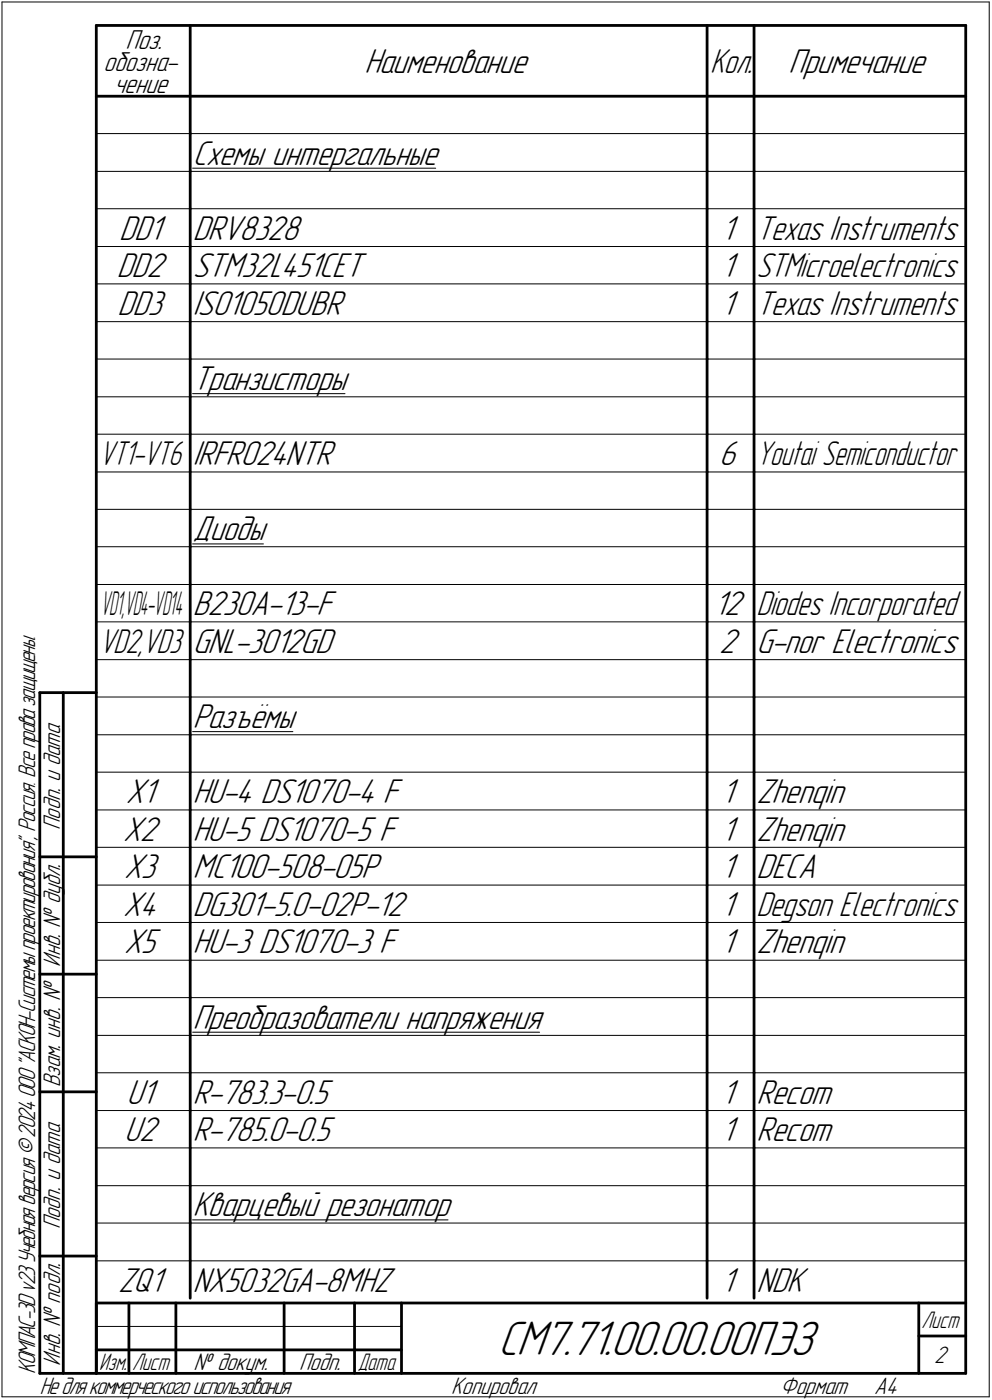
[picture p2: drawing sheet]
<svg xmlns="http://www.w3.org/2000/svg" width="211mm" height="298mm" viewBox="0 0 211 298" stroke-linecap="round" stroke-linejoin="round" font-family="sans-serif">
<defs><g id="words">
<text font-size="10.9" x="106" y="288.5">СМ7.71.00.00.00ПЭЗ</text>
<g font-size="7.8">
<text x="77.5" y="15.5">Наименование</text>
<text x="167.8" y="15.5">Примечание</text>
<text x="41" y="35">Схемы интергальные</text>
<text x="25.4" y="51">DD1</text>
<text x="41" y="51">DRV8328</text>
<text x="153.5" y="51">1</text>
<text x="24.8" y="59">DD2</text>
<text x="41" y="59">STM32L451CET</text>
<text x="153.5" y="59">1</text>
<text x="25" y="67">DD3</text>
<text x="41" y="67">I</text>
<text x="42.1" y="67">SO1050DUBR</text>
<text x="153.5" y="67">1</text>
<text x="41" y="83">Транзисторы</text>
<text x="41" y="99">I</text>
<text x="42.1" y="99">RFR024NTR</text>
<text x="153" y="99">6</text>
<text x="41" y="115">Диоды</text>
<text x="41" y="131">B230A-13-F</text>
<text x="151.9" y="131">12</text>
<text x="41" y="139">GNL-3012GD</text>
<text x="153" y="139">2</text>
<text x="161" y="139">G-nor Electronics</text>
<text x="41" y="155">Разъёмы</text>
<text x="26.7" y="171">X1</text>
<text x="41" y="171">HU-4 DS1070-4 F</text>
<text x="153.5" y="171">1</text>
<text x="161" y="171">Zhenqin</text>
<text x="26.2" y="179">X2</text>
<text x="41" y="179">HU-5 DS1070-5 F</text>
<text x="153.5" y="179">1</text>
<text x="161" y="179">Zhenqin</text>
<text x="26.4" y="187">X3</text>
<text x="41" y="187">MC100-508-05P</text>
<text x="153.5" y="187">1</text>
<text x="161" y="187">DECA</text>
<text x="26.2" y="195">X4</text>
<text x="41" y="195">DG301-5.0-02P-12</text>
<text x="153.5" y="195">1</text>
<text x="26.4" y="203">X5</text>
<text x="41" y="203">HU-3 DS1070-3 F</text>
<text x="153.5" y="203">1</text>
<text x="161" y="203">Zhenqin</text>
<text x="41" y="219">Преобразователи напряжения</text>
<text x="26.9" y="235">U1</text>
<text x="41" y="235">R-783.3-0.5</text>
<text x="153.5" y="235">1</text>
<text x="161" y="235">Recom</text>
<text x="26.4" y="243">U2</text>
<text x="41" y="243">R-785.0-0.5</text>
<text x="153.5" y="243">1</text>
<text x="161" y="243">Recom</text>
<text x="41" y="259">Кварцевый резонатор</text>
<text x="25.2" y="275">ZQ1</text>
<text x="41" y="275">NX5032GA-8MHZ</text>
<text x="153.5" y="275">1</text>
<text x="161" y="275">NDK</text>
</g>
<g font-size="7.7">
<text x="151.1" y="15.5">Кол.</text>
<text x="161" y="51">Texas Instruments</text>
<text x="161" y="59">STMicroelectronics</text>
<text x="161" y="67">Texas Instruments</text>
<text x="161" y="131">Diodes Incorporated</text>
<text x="161" y="195">Degson Electronics</text>
</g>
<g font-size="7.6">
<text x="21.2" y="99">VT1-VT6</text>
<text x="161" y="99">Youtai Semiconductor</text>
<text x="21.2" y="139">VD2,VD3</text>
</g>
<text font-size="7.4" x="21.5" y="131">VD1,VD4-VD14</text>
<g font-size="6.2">
<text x="26.7" y="10.5">Поз.</text>
<text x="22" y="15.1">обозна-</text>
<text x="24.2" y="19.8">чение</text>
</g>
<g font-size="5.4">
<text x="12.8" y="176.7" transform="rotate(-90 12.8 176.7)">Подп. и дата</text>
<text x="12.8" y="205.8" transform="rotate(-90 12.8 205.8)">Инв. № дубл.</text>
<text x="12.8" y="231.6" transform="rotate(-90 12.8 231.6)">Взам. инв. №</text>
<text x="12.8" y="261.7" transform="rotate(-90 12.8 261.7)">Подп. и дата</text>
<text x="7.5" y="292.5" transform="rotate(-90 7.5 292.5)">КОМПАС-3Dv23Учебнаяверсия©2024ООО&quot;АСКОН-Системыпроектирования&quot;, Россия. Всеправазащищены.</text>
<text x="12.8" y="290.8" transform="rotate(-90 12.8 290.8)">Инв. № подл.</text>
<text x="41.2" y="291.8">№ докум.</text>
<text x="63.6" y="291.8">Подп.</text>
<text x="198.8" y="290.3">2</text>
<text x="8.5" y="296.7">Недлякоммерческогоиспользования</text>
<text x="96" y="296.8">Копировал</text>
<text x="166" y="296.8">Формат</text>
<text x="186" y="296.8">A4</text>
</g>
<g font-size="5.3">
<text x="196.1" y="282.8">Лист</text>
<text x="21.1" y="291.8">Изм.</text>
<text x="28.1" y="291.8">Лист</text>
<text x="76.1" y="291.8">Дата</text>
</g>
</g></defs>
<g fill="none" stroke="#000" stroke-width=".21">
<path d="M.4 .4h210.1zM.4 .4v297zM210.5 .4v297zM20.5 28.4h20zM20.5 36.5h20zM40.5 28.4h110zM40.5 36.5h110zM41 35.8h51.7zM150.5 28.4h9.9zM150.5 36.5h9.9zM160.4 28.4h45.1zM160.4 36.5h45.1z"/>
<path d="M20.5 44.4h20zM20.5 52.5h20zM40.5 44.4h110zM40.5 52.5h110zM150.5 44.4h9.9zM150.5 52.5h9.9zM160.4 44.4h45.1zM160.4 52.5h45.1zM20.5 60.5h20zM20.5 68.5h20zM20.5 76.5h20zM40.5 60.5h110z"/>
<path d="M40.5 68.5h110zM40.5 76.5h110zM150.5 60.5h9.9zM150.5 68.5h9.9zM150.5 76.5h9.9zM160.4 60.5h45.1zM160.4 68.5h45.1zM160.4 76.5h45.1zM20.5 84.5h20zM20.5 92.5h20zM40.5 84.5h110zM40.5 92.5h110z"/>
<path d="M41 83.8h32.4zM150.5 84.5h9.9zM150.5 92.5h9.9zM160.4 84.5h45.1zM160.4 92.5h45.1zM20.5 100.5h20zM20.5 108.5h20zM20.5 116.4h20zM40.5 100.5h110zM40.5 108.5h110zM40.5 116.4h110zM41 115.8h15z"/>
<path d="M150.5 100.5h9.9zM150.5 108.5h9.9zM150.5 116.4h9.9zM160.4 100.5h45.1zM160.4 108.5h45.1zM160.4 116.4h45.1zM20.5 124.5h20zM20.5 132.4h20zM40.5 124.5h110zM40.5 132.4h110zM150.5 124.5h9.9zM150.5 132.4h9.9z"/>
<path d="M160.4 124.5h45.1zM160.4 132.4h45.1zM20.5 140.5h20zM20.5 148.4h20zM20.5 156.5h20zM40.5 140.5h110zM40.5 148.4h110zM40.5 156.5h110zM41 155.8h21.3zM150.5 140.5h9.9zM150.5 148.4h9.9zM150.5 156.5h9.9z"/>
<path d="M160.4 140.5h45.1zM160.4 148.4h45.1zM160.4 156.5h45.1zM20.5 164.4h20zM20.5 172.5h20zM40.5 164.4h110zM40.5 172.5h110zM150.5 164.4h9.9zM150.5 172.5h9.9zM160.4 164.4h45.1zM160.4 172.5h45.1zM20.5 180.4h20z"/>
<path d="M20.5 188.5h20zM20.5 196.4h20zM40.5 180.4h110zM40.5 188.5h110zM40.5 196.4h110zM150.5 180.4h9.9zM150.5 188.5h9.9zM150.5 196.4h9.9zM160.4 180.4h45.1zM160.4 188.5h45.1zM160.4 196.4h45.1zM20.5 204.5h20z"/>
<path d="M20.5 212.4h20zM40.5 204.5h110zM40.5 212.4h110zM41 219.8h73.8zM150.5 204.5h9.9zM150.5 212.4h9.9zM160.4 204.5h45.1zM160.4 212.4h45.1zM20.5 220.5h20zM20.5 228.4h20zM20.5 236.5h20zM40.5 220.5h110z"/>
<path d="M40.5 228.4h110zM40.5 236.5h110zM150.5 220.5h9.9zM150.5 228.4h9.9zM150.5 236.5h9.9zM160.4 220.5h45.1zM160.4 228.4h45.1zM160.4 236.5h45.1zM20.5 244.4h20zM20.5 252.5h20zM40.5 244.4h110zM40.5 252.5h110z"/>
<path d="M41 259.8h54.3zM150.5 244.4h9.9zM150.5 252.5h9.9zM160.4 244.4h45.1zM160.4 252.5h45.1zM20.5 260.4h20zM20.5 268.5h20zM40.5 260.4h110zM40.5 268.5h110zM150.5 260.4h9.9zM150.5 268.5h9.9zM160.4 260.4h45.1z"/>
<path d="M160.4 268.5h45.1zM.4 297.4h210.1zM20.5 282.4h64.9z"/>
</g>
<g fill="none" stroke="#000" stroke-width=".59">
<path d="M20.5 5.4h185zM20.5 5.4v287zM40.5 5.4v15.1zM150.5 5.4v15.1zM160.4 5.4v15.1zM205.5 5.4v287zM20.5 20.5h185zM40.5 20.5v7.9zM40.5 28.4v8.1zM40.5 36.5v7.9zM150.5 20.5v7.9zM150.5 28.4v8.1z"/>
<path d="M150.5 36.5v7.9zM160.4 20.5v7.9zM160.4 28.4v8.1zM160.4 36.5v7.9zM40.5 44.4v8.1zM40.5 52.5v8zM150.5 44.4v8.1zM150.5 52.5v8zM160.4 44.4v8.1zM160.4 52.5v8zM40.5 60.5v8zM40.5 68.5v8z"/>
<path d="M40.5 76.5v8zM150.5 60.5v8zM150.5 68.5v8zM150.5 76.5v8zM160.4 60.5v8zM160.4 68.5v8zM160.4 76.5v8zM40.5 84.5v8zM40.5 92.5v8zM150.5 84.5v8zM150.5 92.5v8zM160.4 84.5v8z"/>
<path d="M160.4 92.5v8zM40.5 100.5v8zM40.5 108.5v7.9zM40.5 116.4v8.1zM150.5 100.5v8zM150.5 108.5v7.9zM150.5 116.4v8.1zM160.4 100.5v8zM160.4 108.5v7.9zM160.4 116.4v8.1zM40.5 124.5v7.9zM40.5 132.4v8.1z"/>
<path d="M150.5 124.5v7.9zM150.5 132.4v8.1zM160.4 124.5v7.9zM160.4 132.4v8.1zM8.5 147.5v144.9zM8.5 147.5h12zM13.5 147.5v144.9zM40.5 140.5v7.9zM40.5 148.4v8.1zM40.5 156.5v7.9zM150.5 140.5v7.9zM150.5 148.4v8.1z"/>
<path d="M150.5 156.5v7.9zM160.4 140.5v7.9zM160.4 148.4v8.1zM160.4 156.5v7.9zM40.5 164.4v8.1zM40.5 172.5v7.9zM150.5 164.4v8.1zM150.5 172.5v7.9zM160.4 164.4v8.1zM160.4 172.5v7.9zM8.5 182.5h12zM40.5 180.4v8.1z"/>
<path d="M40.5 188.5v7.9zM40.5 196.4v8.1zM150.5 180.4v8.1zM150.5 188.5v7.9zM150.5 196.4v8.1zM160.4 180.4v8.1zM160.4 188.5v7.9zM160.4 196.4v8.1zM8.5 207.4h12zM40.5 204.5v7.9zM40.5 212.4v8.1zM150.5 204.5v7.9z"/>
<path d="M150.5 212.4v8.1zM160.4 204.5v7.9zM160.4 212.4v8.1zM8.5 232.5h12zM40.5 220.5v7.9zM40.5 228.4v8.1zM40.5 236.5v7.9zM150.5 220.5v7.9zM150.5 228.4v8.1zM150.5 236.5v7.9zM160.4 220.5v7.9zM160.4 228.4v8.1z"/>
<path d="M160.4 236.5v7.9zM40.5 244.4v8.1zM40.5 252.5v7.9zM150.5 244.4v8.1zM150.5 252.5v7.9zM160.4 244.4v8.1zM160.4 252.5v7.9zM8.5 267.5h12zM20.5 277.5h185zM20.5 277.5v14.9zM27.4 277.5v14.9zM37.4 277.5v14.9z"/>
<path d="M40.5 260.4v8.1zM40.5 268.5v7.9zM60.5 277.5v14.9zM75.4 277.5v14.9zM85.4 277.5v14.9zM150.5 260.4v8.1zM150.5 268.5v7.9zM160.4 260.4v8.1zM160.4 268.5v7.9zM195.5 277.5v14.9zM8.5 292.4h12zM20.5 292.4h185z"/>
<path d="M20.5 287.4h6.9zM27.4 287.4h10zM37.4 287.4h23.1zM60.5 287.4h14.9zM75.4 287.4h10zM195.5 284.5h10z"/>
</g>
<use href="#words"/>
</svg>
